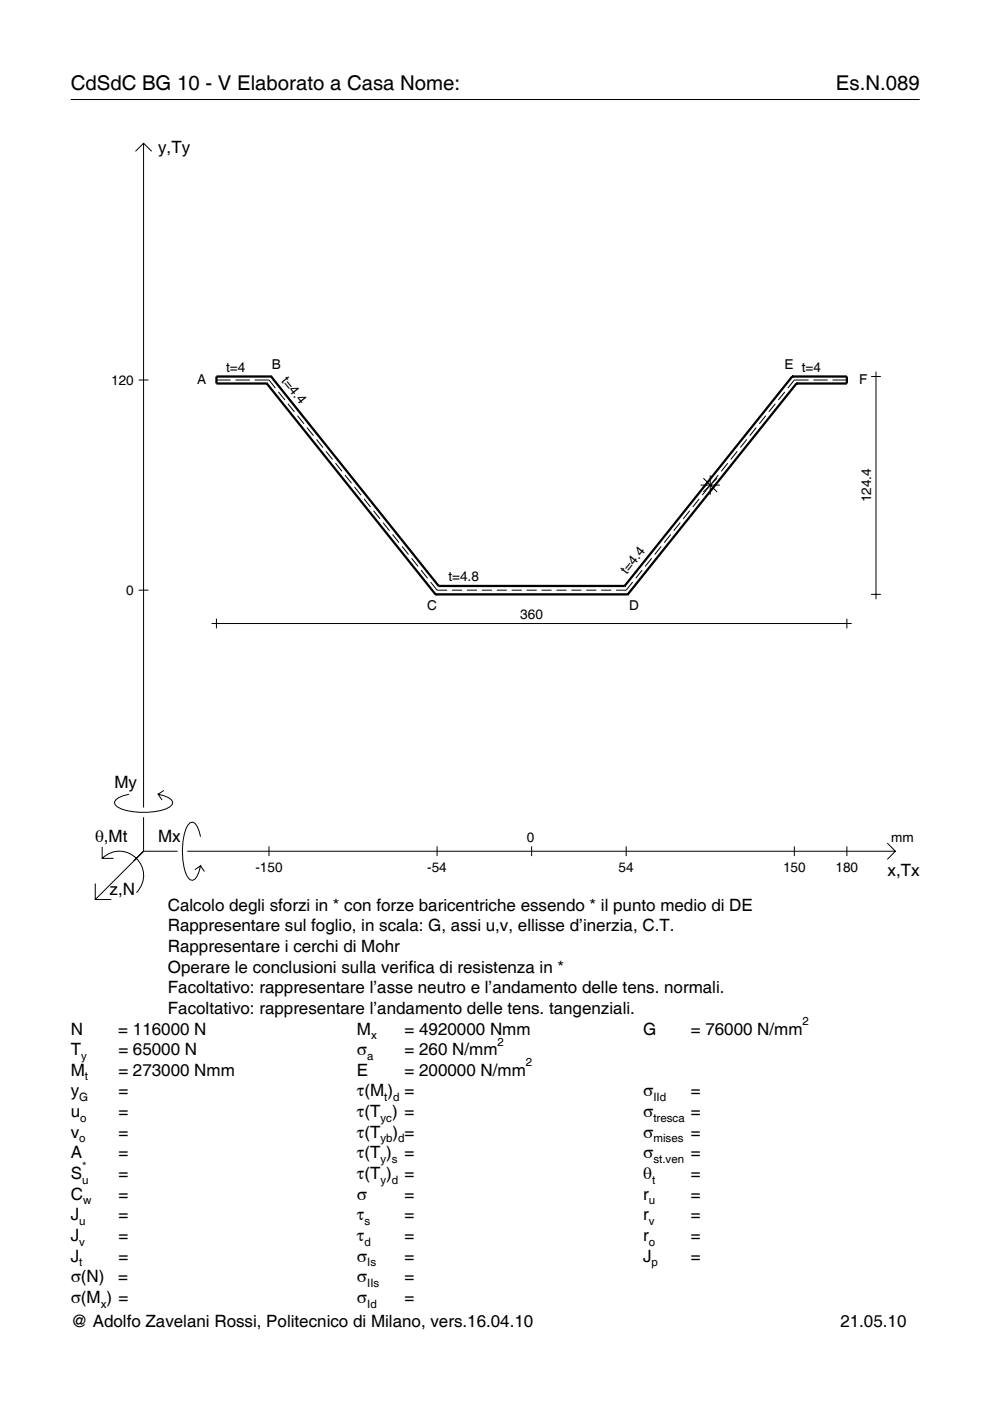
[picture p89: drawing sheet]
<svg xmlns="http://www.w3.org/2000/svg" width="210mm" height="297mm" viewBox="0 0 210 297" stroke-linecap="round" stroke-linejoin="round" font-family="sans-serif">
<defs><g id="words">
<g font-size="4.3">
<text x="15" y="19">CdSdC BG 10 - V Elaborato a Casa Nome:</text>
<text x="177.2" y="19">Es.N.089</text>
</g>
<g font-size="3.6">
<text x="33.5" y="32.4">y,Ty</text>
<text x="24.3" y="167.1">My</text>
<text x="20.1" y="178.4">θ,Mt</text>
<text x="33.5" y="178.4">Mx</text>
<text x="188.2" y="185.6">x,Tx</text>
<text x="23.2" y="189.7">z,N</text>
<text x="35.6" y="193.1">Calcolo degli sforzi in * con forze baricentriche essendo * il punto medio di DE</text>
<text x="35.6" y="197.5">Rappresentare sul foglio, in scala: G, assi u,v, ellisse d’inerzia, C.T.</text>
<text x="35.6" y="201.8">Rappresentare i cerchi di Mohr</text>
<text x="35.6" y="206.2">Operare le conclusioni sulla verifica di resistenza in *</text>
<text x="35.6" y="210.6">Facoltativo: rappresentare l’asse neutro e l’andamento delle tens. normali.</text>
<text x="35.6" y="215">Facoltativo: rappresentare l’andamento delle tens. tangenziali.</text>
<text x="15" y="219.3">N</text>
<text x="25.1" y="219.3">= 116000 N</text>
<text x="75.7" y="219.3">M</text>
<text x="85.8" y="219.3">= 4920000 Nmm</text>
<text x="136.4" y="219.3">G</text>
<text x="146.5" y="219.3">= 76000 N/mm</text>
<text x="15" y="223.7">T</text>
<text x="25.1" y="223.7">= 65000 N</text>
<text x="75.7" y="223.7">σ</text>
<text x="85.8" y="223.7">= 260 N/mm</text>
<text x="15" y="232.5">y</text>
<text x="15" y="228.1">M</text>
<text x="25.1" y="232.5">=</text>
<text x="25.1" y="228.1">= 273000 Nmm</text>
<text x="75.7" y="232.5">τ(M ) =</text>
<text x="75.7" y="228.1">E</text>
<text x="85.8" y="228.1">= 200000 N/mm</text>
<text x="136.4" y="232.5">σ</text>
<text x="146.5" y="232.5">=</text>
<text x="15" y="236.8">u</text>
<text x="25.1" y="236.8">=</text>
<text x="75.7" y="236.8">τ(T ) =</text>
<text x="136.4" y="236.8">σ</text>
<text x="146.5" y="236.8">=</text>
<text x="15" y="241.2">v</text>
<text x="15" y="245.6">A</text>
<text x="25.1" y="241.2">=</text>
<text x="25.1" y="245.6">=</text>
<text x="75.7" y="245.6">τ(T )</text>
<text x="75.7" y="241.2">τ(T</text>
<text x="83.3" y="241.2">) =</text>
<text x="85.8" y="245.6">=</text>
<text x="136.4" y="241.2">σ</text>
<text x="136.4" y="245.6">σ</text>
<text x="146.5" y="241.2">=</text>
<text x="146.5" y="245.6">=</text>
<text x="15" y="250">S</text>
<text x="25.1" y="250">=</text>
<text x="75.7" y="250">τ(T )</text>
<text x="85.8" y="250">=</text>
<text x="136.4" y="250">θ</text>
<text x="146.5" y="250">=</text>
<text x="15" y="254.3">C</text>
<text x="25.1" y="254.3">=</text>
<text x="75.7" y="254.3">σ</text>
<text x="85.8" y="254.3">=</text>
<text x="136.4" y="254.3">r</text>
<text x="146.5" y="254.3">=</text>
<text x="15" y="258.7">J</text>
<text x="15" y="263.1">J</text>
<text x="25.1" y="263.1">=</text>
<text x="25.1" y="258.7">=</text>
<text x="75.7" y="258.7">τ</text>
<text x="75.7" y="263.1">τ</text>
<text x="85.8" y="258.7">=</text>
<text x="85.8" y="263.1">=</text>
<text x="136.4" y="258.7">r</text>
<text x="136.4" y="263.1">r</text>
<text x="146.5" y="258.7">=</text>
<text x="146.5" y="263.1">=</text>
<text x="15" y="267.5">J</text>
<text x="25.1" y="267.5">=</text>
<text x="75.7" y="267.5">σ</text>
<text x="85.8" y="267.5">=</text>
<text x="136.4" y="267.5">J</text>
<text x="146.5" y="267.5">=</text>
<text x="15" y="271.8">σ(N)</text>
<text x="25.1" y="271.8">=</text>
<text x="75.7" y="271.8">σ</text>
<text x="85.8" y="271.8">=</text>
<text x="15" y="276.2">σ(M ) =</text>
<text x="15" y="281.4">@ Adolfo Zavelani Rossi, Politecnico di Milano, vers.16.04.10</text>
<text x="75.7" y="276.2">σ</text>
<text x="85.8" y="276.2">=</text>
<text x="178.2" y="281.4">21.05.10</text>
</g>
<g font-size="2.9">
<text x="23.6" y="81.6">120</text>
<text x="41.8" y="81.5">A</text>
<text x="47.9" y="78.8">t=4</text>
<text x="57.6" y="78.3">B</text>
<text x="59.6" y="80.8" transform="rotate(51 59.6 80.8)">t=4.4</text>
<text x="166.3" y="78.3">E t=4</text>
<text x="182.2" y="81.5">F</text>
<text x="184.7" y="106.5" transform="rotate(-90 184.7 106.5)">124.4</text>
<text x="95.1" y="123.2">t=4.8</text>
<text x="132.9" y="122" transform="rotate(-51 132.9 122)">t=4.4</text>
<text x="26.8" y="126.1">0</text>
<text x="90.5" y="129.3">C</text>
<text x="110.3" y="131.2">360</text>
<text x="133.4" y="129.3">D</text>
<text x="111.7" y="178.4">0</text>
<text x="189" y="178.4">mm</text>
<text x="54.1" y="184.9">-150</text>
<text x="90.6" y="184.9">-54</text>
<text x="131.2" y="184.9">54</text>
<text x="166" y="184.9">150</text>
<text x="177.2" y="184.9">180</text>
</g>
<g font-size="2.4">
<text x="78.7" y="220.3">x</text>
<text x="105.5" y="221.7">2</text>
<text x="170.2" y="217.3">2</text>
<text x="17.2" y="224.7">y</text>
<text x="77.9" y="224.7">a</text>
<text x="111.5" y="226.1">2</text>
<text x="16.8" y="233.5">G</text>
<text x="18" y="229.1">t</text>
<text x="81.5" y="233.5">t d</text>
<text x="138.5" y="233.5">IId</text>
<text x="17" y="237.8">o</text>
<text x="80.7" y="237.8">yc</text>
<text x="138.5" y="237.8">tresca</text>
<text x="16.8" y="242.2">o</text>
<text x="80.7" y="242.2">yb d</text>
<text x="138.5" y="242.2">mises</text>
<text x="17.4" y="251">u</text>
<text x="17.4" y="248">*</text>
<text x="80.7" y="246.6">y s</text>
<text x="80.7" y="251">y d</text>
<text x="138.2" y="251">t</text>
<text x="138.5" y="246.6">st.ven</text>
<text x="17.6" y="255.3">w</text>
<text x="137.6" y="255.3">u</text>
<text x="16.8" y="259.7">u</text>
<text x="77.3" y="259.7">s</text>
<text x="137.6" y="259.7">v</text>
<text x="16.8" y="268.5">t</text>
<text x="16.8" y="264.1">v</text>
<text x="77.3" y="264.1">d</text>
<text x="77.9" y="268.5">Is</text>
<text x="137.6" y="264.1">o</text>
<text x="138.2" y="268.5">p</text>
<text x="77.9" y="272.8">IIs</text>
<text x="21.4" y="277.2">x</text>
<text x="77.9" y="277.2">Id</text>
</g>
</g></defs>
<g fill="none" stroke="#000" stroke-width=".21">
<path d="M15 21.1h180M28.7 32.1l1.7-1.7 1.8 1.7M30.4 30.4v140.8M184.7 79.8h2.1M185.7 78.8v48.2M29.4 80.6h2.1M45.9 80.6h3M49.9 80.6h3.1M54 80.6h3l1.4 1.7M59 83.1l1.4 1.7M61.1 85.6l1.3 1.7M63.1 88.1l1.3 1.7"/>
<path d="M65.1 90.6l1.4 1.8M67.1 93.2l1.4 1.7M69.1 95.7l1.4 1.7M71.1 98.2l1.4 1.7M154.3 98.2l-1.4 1.7M156.3 95.7l-1.4 1.7M158.3 93.2l-1.3 1.7M160.3 90.6l-1.3 1.8M162.4 88.1l-1.4 1.7M164.4 85.6l-1.4 1.7M166.4 83.1l-1.4 1.7M171.4 80.6h-3l-1.4 1.7"/>
<path d="M172.5 80.6h3M176.5 80.6h3.1M73.1 100.7l1.4 1.7M75.2 103.2l1.3 1.8M77.2 105.8l1.4 1.7M79.2 108.3l1.4 1.7M81.2 110.8l1.4 1.7M83.2 113.3l1.4 1.7M85.2 115.8l1.4 1.8M87.3 118.4l1.3 1.7M138.2 118.4l-1.4 1.7M140.2 115.8l-1.4 1.8"/>
<path d="M142.2 113.3l-1.4 1.7M144.2 110.8l-1.4 1.7M146.2 108.3l-1.3 1.7M148.3 105.8l-1.4 1.7M148.5 102.8h4.1M149.1 101.4l2.9 2.9M150.3 103.2l-1.4 1.8M150.6 100.8v4.1M152 101.4l-2.9 2.9M152.3 100.7l-1.4 1.7M29.4 125.1h2.1M44.9 132.2h135.7"/>
<path d="M45.9 131.2v2M89.3 120.9l1.4 1.7M91.3 123.4l1.4 1.7h2.1M95.8 125.1h2.2M99 125.1h2.1M102.2 125.1h2.1M105.3 125.1h2.2M108.5 125.1h2.1M111.6 125.1h2.2M114.8 125.1h2.1M118 125.1h2.1M121.1 125.1h2.2"/>
<path d="M124.3 125.1h2.1M127.5 125.1h2.1M134.1 123.4l-1.3 1.7h-2.2M136.2 120.9l-1.4 1.7M179.6 131.2v2M184.7 126h2.1M21.7 179.6v2.4h2.4M27.3 168.4a3.6 3.6 0 0 0-3 1.7l.1 .5a5.6 5.6 0 0 0 3.8 1.5 13.4 13.4 0 0 0 7.8-1l.5-.5 .1-.5a3.6 3.6 0 0 0-3.1-1.7l.8 1.2M30.4 173.3v7.2M34.7 167.6l-1.2 .8M42.5 177.4a3.6 3.6 0 0 0-1.7-3.1l-.5 .1a5.7 5.7 0 0 0-1.5 3.8 13.9 13.9 0 0 0 1.1 7.9l.4 .4 .5 .1a3.6 3.6 0 0 0 1.7-3l-1.2 .8M57 179.4v2.1"/>
<path d="M92.7 179.4v2.1M112.7 179.4v2.1M132.8 179.4v2.1M168.4 179.4v2.1M179.6 179.4v2.1M188.1 178.8l1.7 1.7-1.7 1.7M20.2 187.3v3.4h3.4M21.7 182a5.1 5.1 0 0 1 7.2 0 5.1 5.1 0 0 1 0 7.3M30.4 180.5l-10.2 10.2M30.4 180.5h7.2M39.7 180.5h150.1M42.5 183.6l.8 1.2"/>
</g>
<g fill="none" stroke="#000" stroke-width=".48">
<path d="M57.5 79.8h.1M57.5 79.8h-11.6v1.5h10.7M57.5 79.8l35.5 44.4M168 79.8h.1M168 79.8h11.6v1.5h-10.7M168 79.8l-35.6 44.4M56.6 81.3h.1M56.6 81.3l35.7 44.7M168.9 81.3h.1M168.9 81.3l-35.8 44.7M92.3 126h.1M92.3 126h40.8"/>
<path d="M93 124.2h.1M93 124.2h39.4M132.4 124.2h.1M133.1 126h.1"/>
</g>
<use href="#words"/>
</svg>
